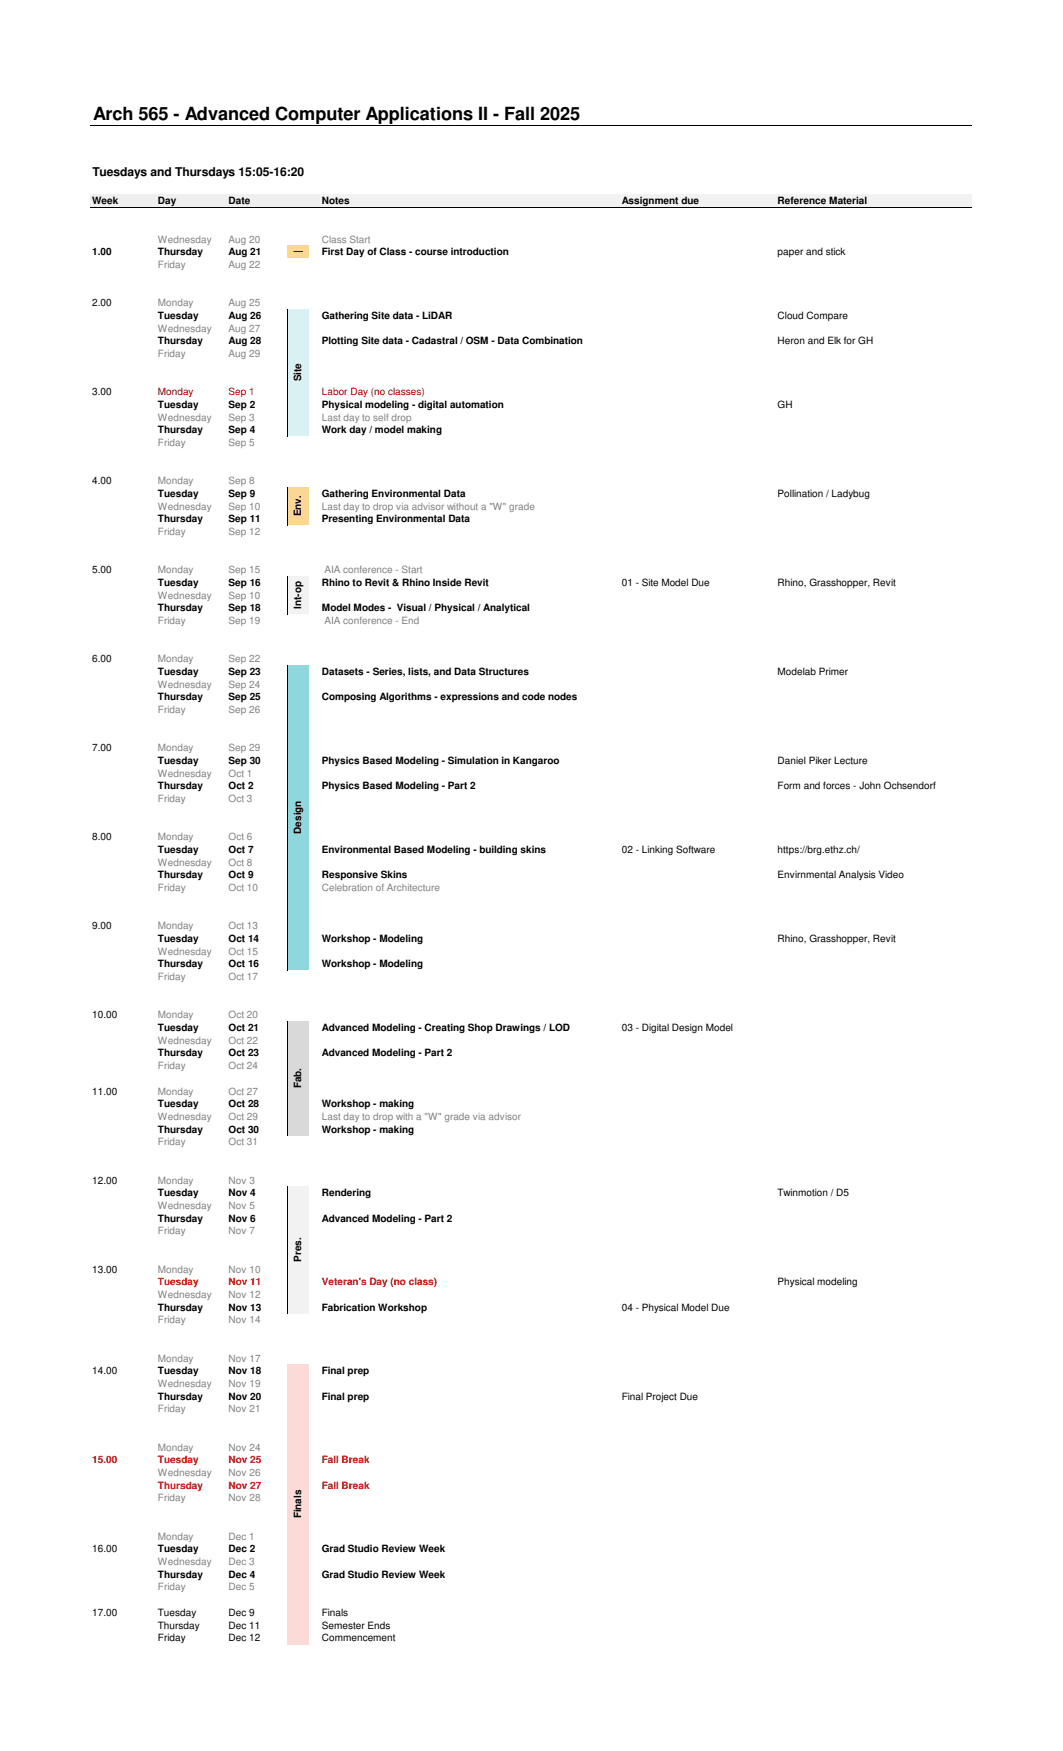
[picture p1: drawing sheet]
<svg xmlns="http://www.w3.org/2000/svg" width="216mm" height="356mm" viewBox="0 0 216 356" stroke-linecap="round" stroke-linejoin="round" font-family="sans-serif">
<defs><g id="words">
<text font-size="3.7" x="18.9" y="24.4">Arch 565 - Advanced Computer Applications II - Fall 2025</text>
<text font-size="2.5" x="18.8" y="35.6">Tuesdays and Thursdays 15:05-16:20</text>
<g font-size="2">
<text x="18.7" y="41.5">Week</text>
<text x="32.1" y="41.5">Day</text>
<text x="46.4" y="41.5">Date</text>
<text x="65.4" y="41.5">Notes</text>
<text x="126.3" y="41.5">Assignment due</text>
<text x="157.9" y="41.5">Reference Material</text>
<text x="18.7" y="51.9">1.00</text>
<text x="32.1" y="51.9">Thursday</text>
<text x="46.4" y="51.9">Aug 21</text>
<text x="61.2" y="51.4" transform="rotate(-90 61.2 51.4)">|</text>
<text x="65.4" y="51.9">First Day of Class - course introduction</text>
<text x="157.9" y="51.9">paper and stick</text>
<text x="18.7" y="62.2">2.00</text>
<text x="32.1" y="64.8">Tuesday</text>
<text x="46.4" y="64.8">Aug 26</text>
<text x="65.4" y="64.8">Gathering Site data - LiDAR</text>
<text x="157.9" y="64.8">Cloud Compare</text>
<text x="32.1" y="69.9">Thursday</text>
<text x="46.4" y="69.9">Aug 28</text>
<text x="65.4" y="69.9">Plotting Site data - Cadastral / OSM - Data Combination</text>
<text x="157.9" y="69.9">Heron and Elk for GH</text>
<text x="61.2" y="77.5" transform="rotate(-90 61.2 77.5)">Site</text>
<text x="18.7" y="80.3">3.00</text>
<text x="32.1" y="82.8">Tuesday</text>
<text x="46.4" y="82.8">Sep 2</text>
<text x="65.4" y="82.8">Physical modeling - digital automation</text>
<text x="157.9" y="82.8">GH</text>
<text x="32.1" y="88">Thursday</text>
<text x="46.4" y="88">Sep 4</text>
<text x="65.4" y="88">Work day / model making</text>
<text x="18.7" y="98.3">4.00</text>
<text x="32.1" y="100.9">Tuesday</text>
<text x="46.4" y="100.9">Sep 9</text>
<text x="65.4" y="100.9">Gathering Environmental Data</text>
<text x="157.9" y="100.9">Pollination / Ladybug</text>
<text x="32.1" y="106.1">Thursday</text>
<text x="46.4" y="106.1">Sep 11</text>
<text x="61.2" y="104.9" transform="rotate(-90 61.2 104.9)">Env.</text>
<text x="65.4" y="106.1">Presenting Environmental Data</text>
<text x="18.7" y="116.4">5.00</text>
<text x="32.1" y="119">Tuesday</text>
<text x="46.4" y="119">Sep 16</text>
<text x="65.4" y="119">Rhino to Revit &amp; Rhino Inside Revit</text>
<text x="126.3" y="119">01 - Site Model Due</text>
<text x="157.9" y="119">Rhino, Grasshopper, Revit</text>
<text x="32.1" y="124.2">Thursday</text>
<text x="46.4" y="124.2">Sep 18</text>
<text x="61.2" y="123.6" transform="rotate(-90 61.2 123.6)">Int-op</text>
<text x="65.4" y="124.2">Model Modes - Visual / Physical / Analytical</text>
<text x="18.7" y="134.5">6.00</text>
<text x="32.1" y="137.1">Tuesday</text>
<text x="46.4" y="137.1">Sep 23</text>
<text x="65.4" y="137.1">Datasets - Series, lists, and Data Structures</text>
<text x="157.9" y="137.1">Modelab Primer</text>
<text x="32.1" y="142.2">Thursday</text>
<text x="46.4" y="142.2">Sep 25</text>
<text x="65.4" y="142.2">Composing Algorithms - expressions and code nodes</text>
<text x="18.7" y="152.6">7.00</text>
<text x="32.1" y="155.2">Tuesday</text>
<text x="46.4" y="155.2">Sep 30</text>
<text x="65.4" y="155.2">Physics Based Modeling - Simulation in Kangaroo</text>
<text x="157.9" y="155.2">Daniel Piker Lecture</text>
<text x="32.1" y="160.3">Thursday</text>
<text x="46.4" y="160.3">Oct 2</text>
<text x="65.4" y="160.3">Physics Based Modeling - Part 2</text>
<text x="157.9" y="160.3">Form and forces - John Ochsendorf</text>
<text x="18.7" y="170.6">8.00</text>
<text x="32.1" y="173.2">Tuesday</text>
<text x="46.4" y="173.2">Oct 7</text>
<text x="61.2" y="169.4" transform="rotate(-90 61.2 169.4)">Design</text>
<text x="65.4" y="173.2">Environmental Based Modeling - building skins</text>
<text x="126.3" y="173.2">02 - Linking Software</text>
<text x="157.9" y="173.2">https://brg.ethz.ch/</text>
<text x="32.1" y="178.4">Thursday</text>
<text x="46.4" y="178.4">Oct 9</text>
<text x="65.4" y="178.4">Responsive Skins</text>
<text x="157.9" y="178.4">Envirnmental Analysis Video</text>
<text x="18.7" y="188.7">9.00</text>
<text x="32.1" y="191.3">Tuesday</text>
<text x="46.4" y="191.3">Oct 14</text>
<text x="65.4" y="191.3">Workshop - Modeling</text>
<text x="157.9" y="191.3">Rhino, Grasshopper, Revit</text>
<text x="32.1" y="196.5">Thursday</text>
<text x="46.4" y="196.5">Oct 16</text>
<text x="65.4" y="196.5">Workshop - Modeling</text>
<text x="18.7" y="206.8">10.00</text>
<text x="32.1" y="209.4">Tuesday</text>
<text x="46.4" y="209.4">Oct 21</text>
<text x="65.4" y="209.4">Advanced Modeling - Creating Shop Drawings / LOD</text>
<text x="126.3" y="209.4">03 - Digital Design Model</text>
<text x="32.1" y="214.5">Thursday</text>
<text x="46.4" y="214.5">Oct 23</text>
<text x="65.4" y="214.5">Advanced Modeling - Part 2</text>
<text x="61.2" y="221" transform="rotate(-90 61.2 221)">Fab.</text>
<text x="18.7" y="222.3">11.00</text>
<text x="32.1" y="224.9">Tuesday</text>
<text x="46.4" y="224.9">Oct 28</text>
<text x="65.4" y="224.9">Workshop - making</text>
<text x="32.1" y="230">Thursday</text>
<text x="46.4" y="230">Oct 30</text>
<text x="65.4" y="230">Workshop - making</text>
<text x="18.7" y="240.4">12.00</text>
<text x="32.1" y="243">Tuesday</text>
<text x="46.4" y="243">Nov 4</text>
<text x="65.4" y="243">Rendering</text>
<text x="157.9" y="243">Twinmotion / D5</text>
<text x="32.1" y="248.1">Thursday</text>
<text x="46.4" y="248.1">Nov 6</text>
<text x="65.4" y="248.1">Advanced Modeling - Part 2</text>
<text x="61.2" y="256.3" transform="rotate(-90 61.2 256.3)">Pres.</text>
<text x="18.7" y="258.4">13.00</text>
<text x="157.9" y="261">Physical modeling</text>
<text x="32.1" y="266.2">Thursday</text>
<text x="46.4" y="266.2">Nov 13</text>
<text x="65.4" y="266.2">Fabrication Workshop</text>
<text x="126.3" y="266.2">04 - Physical Model Due</text>
<text x="18.7" y="279.1">14.00</text>
<text x="32.1" y="279.1">Tuesday</text>
<text x="46.4" y="279.1">Nov 18</text>
<text x="65.4" y="279.1">Final prep</text>
<text x="32.1" y="284.3">Thursday</text>
<text x="46.4" y="284.3">Nov 20</text>
<text x="65.4" y="284.3">Final prep</text>
<text x="126.3" y="284.3">Final Project Due</text>
<text x="61.2" y="308.4" transform="rotate(-90 61.2 308.4)">Finals</text>
<text x="18.7" y="315.3">16.00</text>
<text x="32.1" y="315.3">Tuesday</text>
<text x="46.4" y="315.3">Dec 2</text>
<text x="65.4" y="315.3">Grad Studio Review Week</text>
<text x="32.1" y="320.4">Thursday</text>
<text x="46.4" y="320.4">Dec 4</text>
<text x="65.4" y="320.4">Grad Studio Review Week</text>
<text x="18.7" y="328.2">17.00</text>
<text x="32.1" y="328.2">Tuesday</text>
<text x="46.4" y="328.2">Dec 9</text>
<text x="65.4" y="328.2">Finals</text>
<text x="32.1" y="330.8">Thursday</text>
<text x="32.1" y="333.3">Friday</text>
<text x="46.4" y="333.3">Dec 12</text>
<text x="46.4" y="330.8">Dec 11</text>
<text x="65.4" y="333.3">Commencement</text>
<text x="65.4" y="330.8">Semester Ends</text>
</g>
<g font-size="2" fill="#808080">
<text x="32.1" y="49.3">Wednesday</text>
<text x="46.4" y="49.3">Aug 20</text>
<text x="65.4" y="49.3">Class Start</text>
<text x="32.1" y="54.4">Friday</text>
<text x="46.4" y="54.4">Aug 22</text>
<text x="32.1" y="62.2">Monday</text>
<text x="46.4" y="62.2">Aug 25</text>
<text x="32.1" y="67.4">Wednesday</text>
<text x="46.4" y="67.4">Aug 27</text>
<text x="32.1" y="72.5">Friday</text>
<text x="46.4" y="72.5">Aug 29</text>
<text x="32.1" y="85.4">Wednesday</text>
<text x="46.4" y="85.4">Sep 3</text>
<text x="65.4" y="85.4">Last day to self drop</text>
<text x="32.1" y="90.6">Friday</text>
<text x="46.4" y="90.6">Sep 5</text>
<text x="32.1" y="98.3">Monday</text>
<text x="46.4" y="98.3">Sep 8</text>
<text x="32.1" y="103.5">Wednesday</text>
<text x="46.4" y="103.5">Sep 10</text>
<text x="65.4" y="103.5">Last day to drop via advisor without a &quot;W&quot; grade</text>
<text x="32.1" y="108.7">Friday</text>
<text x="46.4" y="108.7">Sep 12</text>
<text x="32.1" y="116.4">Monday</text>
<text x="46.4" y="116.4">Sep 15</text>
<text x="65.9" y="116.4">AIA conference - Start</text>
<text x="32.1" y="121.6">Wednesday</text>
<text x="46.4" y="121.6">Sep 10</text>
<text x="32.1" y="126.7">Friday</text>
<text x="46.4" y="126.7">Sep 19</text>
<text x="65.9" y="126.7">AIA conference - End</text>
<text x="32.1" y="134.5">Monday</text>
<text x="46.4" y="134.5">Sep 22</text>
<text x="32.1" y="139.7">Wednesday</text>
<text x="46.4" y="139.7">Sep 24</text>
<text x="32.1" y="144.8">Friday</text>
<text x="46.4" y="144.8">Sep 26</text>
<text x="32.1" y="152.6">Monday</text>
<text x="46.4" y="152.6">Sep 29</text>
<text x="32.1" y="157.7">Wednesday</text>
<text x="46.4" y="157.7">Oct 1</text>
<text x="32.1" y="162.9">Friday</text>
<text x="46.4" y="162.9">Oct 3</text>
<text x="32.1" y="170.6">Monday</text>
<text x="46.4" y="170.6">Oct 6</text>
<text x="32.1" y="175.8">Wednesday</text>
<text x="46.4" y="175.8">Oct 8</text>
<text x="32.1" y="181">Friday</text>
<text x="46.4" y="181">Oct 10</text>
<text x="65.4" y="181">Celebration of Architecture</text>
<text x="32.1" y="188.7">Monday</text>
<text x="46.4" y="188.7">Oct 13</text>
<text x="32.1" y="193.9">Wednesday</text>
<text x="46.4" y="193.9">Oct 15</text>
<text x="32.1" y="199.1">Friday</text>
<text x="46.4" y="199.1">Oct 17</text>
<text x="32.1" y="206.8">Monday</text>
<text x="46.4" y="206.8">Oct 20</text>
<text x="32.1" y="212">Wednesday</text>
<text x="46.4" y="212">Oct 22</text>
<text x="32.1" y="217.1">Friday</text>
<text x="46.4" y="217.1">Oct 24</text>
<text x="32.1" y="222.3">Monday</text>
<text x="32.1" y="227.5">Wednesday</text>
<text x="46.4" y="222.3">Oct 27</text>
<text x="46.4" y="227.5">Oct 29</text>
<text x="65.4" y="227.5">Last day to drop with a &quot;W&quot; grade via advisor</text>
<text x="32.1" y="232.6">Friday</text>
<text x="46.4" y="232.6">Oct 31</text>
<text x="32.1" y="240.4">Monday</text>
<text x="32.1" y="245.5">Wednesday</text>
<text x="46.4" y="240.4">Nov 3</text>
<text x="46.4" y="245.5">Nov 5</text>
<text x="32.1" y="250.7">Friday</text>
<text x="46.4" y="250.7">Nov 7</text>
<text x="32.1" y="258.4">Monday</text>
<text x="32.1" y="263.6">Wednesday</text>
<text x="46.4" y="258.4">Nov 10</text>
<text x="46.4" y="263.6">Nov 12</text>
<text x="32.1" y="268.8">Friday</text>
<text x="46.4" y="268.8">Nov 14</text>
<text x="32.1" y="276.5">Monday</text>
<text x="32.1" y="281.7">Wednesday</text>
<text x="46.4" y="276.5">Nov 17</text>
<text x="46.4" y="281.7">Nov 19</text>
<text x="32.1" y="286.9">Friday</text>
<text x="46.4" y="286.9">Nov 21</text>
<text x="32.1" y="294.6">Monday</text>
<text x="32.1" y="299.8">Wednesday</text>
<text x="46.4" y="294.6">Nov 24</text>
<text x="46.4" y="299.8">Nov 26</text>
<text x="32.1" y="304.9">Friday</text>
<text x="46.4" y="304.9">Nov 28</text>
<text x="32.1" y="312.7">Monday</text>
<text x="32.1" y="317.8">Wednesday</text>
<text x="46.4" y="312.7">Dec 1</text>
<text x="46.4" y="317.8">Dec 3</text>
<text x="32.1" y="323">Friday</text>
<text x="46.4" y="323">Dec 5</text>
</g>
<g font-size="2" fill="#c00000">
<text x="32.1" y="80.3">Monday</text>
<text x="46.4" y="80.3">Sep 1</text>
<text x="65.4" y="80.3">Labor Day (no classes)</text>
<text x="65.4" y="261">Veteran's Day (no class)</text>
<text x="18.7" y="297.2">15.00</text>
<text x="32.1" y="297.2">Tuesday</text>
<text x="46.4" y="297.2">Nov 25</text>
<text x="65.4" y="297.2">Fall Break</text>
<text x="32.1" y="302.3">Thursday</text>
<text x="46.4" y="302.3">Nov 27</text>
<text x="65.4" y="302.3">Fall Break</text>
</g>
<g font-size="2" fill="#f00">
<text x="32.1" y="261">Tuesday</text>
<text x="46.4" y="261">Nov 11</text>
</g>
</g></defs>
<path d="M18.4 39.5h46.6v2.6h-46.6z" fill="#efefef"/>
<g fill="#f2f2f2">
<path d="M65 39.5h60.9v2.6h-60.9z"/>
<path d="M125.9 39.5h71.5v2.6h-71.5z"/>
</g>
<path d="M58.5 49.8h4.2v2.7h-4.2z" fill="#fdd868"/>
<g fill="#daf1f3">
<path d="M58.5 62.7h4.2v2.7h-4.2z"/>
<path d="M58.5 65.3h4.2v2.6h-4.2z"/>
<path d="M58.5 67.9h4.2v2.6h-4.2z"/>
<path d="M58.5 70.5h4.2v2.6h-4.2z"/>
<path d="M58.5 73.1h4.2v2.6h-4.2z"/>
<path d="M58.5 75.6h4.2v2.7h-4.2z"/>
<path d="M58.5 78.2h4.2v2.7h-4.2z"/>
<path d="M58.5 80.8h4.2v2.6h-4.2z"/>
<path d="M58.5 83.4h4.2v2.6h-4.2z"/>
<path d="M58.5 86h4.2v2.6h-4.2z"/>
</g>
<g fill="#fde49b">
<path d="M58.5 98.9h4.2v2.6h-4.2z"/>
<path d="M58.5 101.5h4.2v2.6h-4.2z"/>
<path d="M58.5 104.1h4.2v2.6h-4.2z"/>
</g>
<g fill="#f2f2f2">
<path d="M58.5 117h4.2v2.6h-4.2z"/>
<path d="M58.5 119.5h4.2v2.7h-4.2z"/>
<path d="M58.5 122.1h4.2v2.7h-4.2z"/>
</g>
<g fill="#8ed7dd">
<path d="M58.5 135h4.2v2.7h-4.2z"/>
<path d="M58.5 137.6h4.2v2.7h-4.2z"/>
<path d="M58.5 140.2h4.2v2.6h-4.2z"/>
<path d="M58.5 142.8h4.2v2.6h-4.2z"/>
<path d="M58.5 145.4h4.2v2.6h-4.2z"/>
<path d="M58.5 148h4.2v2.6h-4.2z"/>
<path d="M58.5 150.5h4.2v2.7h-4.2z"/>
<path d="M58.5 153.1h4.2v2.6h-4.2z"/>
<path d="M58.5 155.7h4.2v2.6h-4.2z"/>
<path d="M58.5 158.3h4.2v2.6h-4.2z"/>
<path d="M58.5 160.9h4.2v2.6h-4.2z"/>
<path d="M58.5 163.4h4.2v2.7h-4.2z"/>
<path d="M58.5 166h4.2v2.7h-4.2z"/>
<path d="M58.5 168.6h4.2v2.6h-4.2z"/>
<path d="M58.5 171.2h4.2v2.6h-4.2z"/>
<path d="M58.5 173.8h4.2v2.6h-4.2z"/>
<path d="M58.5 176.4h4.2v2.6h-4.2z"/>
<path d="M58.5 178.9h4.2v2.7h-4.2z"/>
<path d="M58.5 181.5h4.2v2.7h-4.2z"/>
<path d="M58.5 184.1h4.2v2.6h-4.2z"/>
<path d="M58.5 186.7h4.2v2.6h-4.2z"/>
<path d="M58.5 189.3h4.2v2.6h-4.2z"/>
<path d="M58.5 191.9h4.2v2.6h-4.2z"/>
<path d="M58.5 194.4h4.2v2.7h-4.2z"/>
</g>
<g fill="#d9d9d9">
<path d="M58.5 207.3h4.2v2.7h-4.2z"/>
<path d="M58.5 209.9h4.2v2.7h-4.2z"/>
<path d="M58.5 212.5h4.2v2.6h-4.2z"/>
<path d="M58.5 215.1h4.2v2.6h-4.2z"/>
<path d="M58.5 217.7h4.2v2.6h-4.2z"/>
<path d="M58.5 220.3h4.2v2.6h-4.2z"/>
<path d="M58.5 222.8h4.2v2.7h-4.2z"/>
<path d="M58.5 225.4h4.2v2.6h-4.2z"/>
<path d="M58.5 228h4.2v2.6h-4.2z"/>
</g>
<g fill="#f2f2f2">
<path d="M58.5 240.9h4.2v2.6h-4.2z"/>
<path d="M58.5 243.5h4.2v2.6h-4.2z"/>
<path d="M58.5 246.1h4.2v2.6h-4.2z"/>
<path d="M58.5 248.7h4.2v2.6h-4.2z"/>
<path d="M58.5 251.2h4.2v2.7h-4.2z"/>
<path d="M58.5 253.8h4.2v2.7h-4.2z"/>
<path d="M58.5 256.4h4.2v2.6h-4.2z"/>
<path d="M58.5 259h4.2v2.6h-4.2z"/>
<path d="M58.5 261.6h4.2v2.6h-4.2z"/>
<path d="M58.5 264.2h4.2v2.6h-4.2z"/>
</g>
<g fill="#fbdad7">
<path d="M58.5 277.1h4.2v2.6h-4.2z"/>
<path d="M58.5 279.7h4.2v54.2h-4.2z"/>
</g>
<path d="M18.3 25.4h179.1M18.3 42.1h179.1M58.5 62.7v25.9M58.5 98.9v7.8M58.5 117v7.8M58.5 135v62.1M58.5 207.3v23.3M58.5 240.9v25.9" fill="none" stroke="#000" stroke-width=".2"/>
<use href="#words"/>
</svg>
